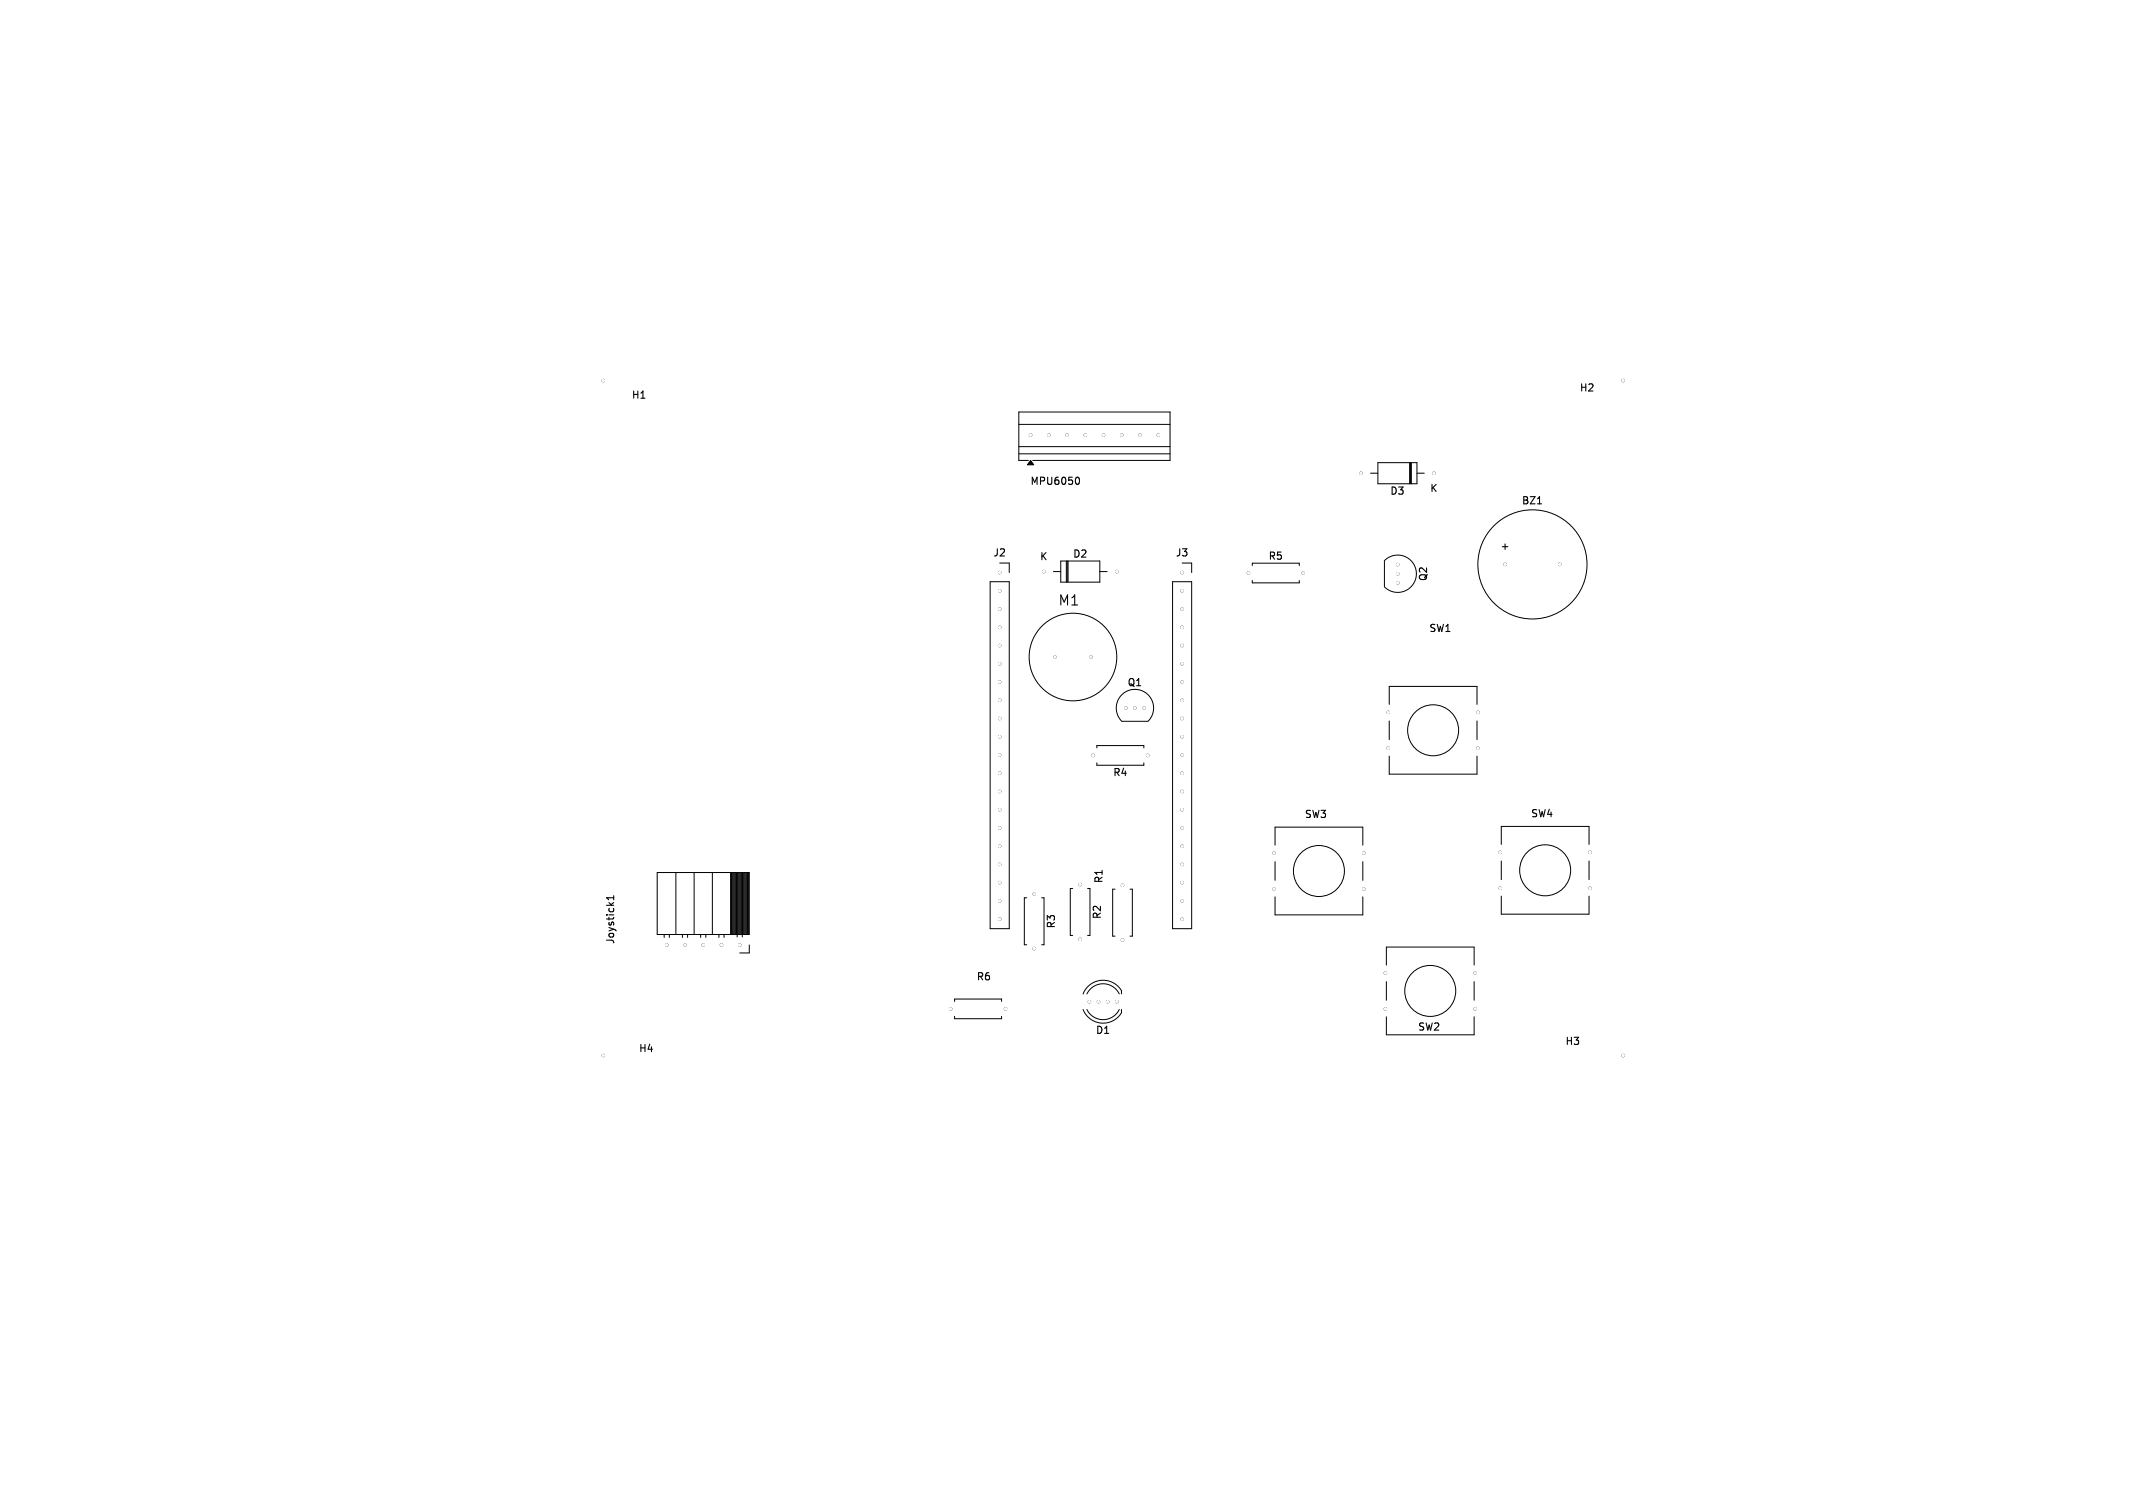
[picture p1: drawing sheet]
<svg xmlns="http://www.w3.org/2000/svg" width="297mm" height="210mm" viewBox="0 0 297 210" stroke-linecap="round" stroke-linejoin="round" font-family="sans-serif">
<defs><g id="words">
<text font-size="1.9" x="147.3" y="84.5">M1</text>
<g font-size="1.4">
<text x="87.9" y="55.7">H1</text>
<text x="219.9" y="54.7">H2</text>
<text x="143.4" y="67.7">MPU6050</text>
<text x="193.5" y="69.1">D3</text>
<text x="199" y="68.7">K</text>
<text x="211.8" y="70.4">BZ1</text>
<text x="138.2" y="77.7">J2</text>
<text x="149.3" y="77.9">D2</text>
<text x="163.6" y="77.7">J3</text>
<text x="208.8" y="76.8">+</text>
<text x="144.7" y="78.2">K</text>
<text x="176.5" y="78.2">R5</text>
<text x="198.9" y="81" transform="rotate(-90 198.9 81)">Q2</text>
<text x="198.9" y="88.2">SW1</text>
<text x="156.9" y="95.8">Q1</text>
<text x="154.9" y="108.3">R4</text>
<text x="181.6" y="114.1">SW3</text>
<text x="213.1" y="114">SW4</text>
<text x="153.7" y="123.1" transform="rotate(-90 153.7 123.1)">R1</text>
<text x="85.7" y="131.6" transform="rotate(-90 85.7 131.6)">Joystick1</text>
<text x="147.1" y="129.4" transform="rotate(-90 147.1 129.4)">R3</text>
<text x="153.5" y="128.1" transform="rotate(-90 153.5 128.1)">R2</text>
<text x="135.9" y="136.7">R6</text>
<text x="197.4" y="143.7">SW2</text>
<text x="88.9" y="146.7">H4</text>
<text x="152.5" y="144.2">D1</text>
<text x="217.9" y="145.7">H3</text>
</g>
</g></defs>
<path d="M150 66.5a.53 .53 0 0 1 .3 .5 .53 .53 0 0 1-.3 .5M214.1 70.2h.6M85.5 124.7v.6M85.5 125h-1l.2 .3" fill="none" stroke="#000" stroke-width=".15"/>
<g fill="none" stroke="#000" stroke-width=".14">
<path d="M141.9 59.1h21M139.2 78.4h1.3v1.3M141.9 62.2h21M141.9 63.2h21M143.2 64.1h-1.3v-6.7h21v6.7h-19.1M146.7 79.6h1M147.7 78.1h5.4v3h-5.4zM148.5 78.1v3M148.6 78.1v3M148.7 78.1v3M153.1 79.6h1.1M164.6 78.4h1.3v1.3"/>
<path d="M174.4 78.8v-.4h6.5v.4M190.8 65.9h1.1M191.9 64.4h5.4v3h-5.4zM192.8 78.1v3.6M192.8 78.1a2.6 2.6 0 0 1 3.7 0 2.6 2.6 0 0 1 0 3.6 2.6 2.6 0 0 1-3.7 0M196.3 64.4v3M196.4 64.4v3M196.5 64.4v3M197.3 65.9h1M137.9 81h2.6v48.3h-2.6zM163.3 81h2.6v48.3h-2.6zM174.4 80.8v.4h6.5v-.4"/>
<path d="M193.4 98.1v-2.5h12.3v2.5M152.7 104.2v-.4h6.6v.4M152.7 106.2v.4h6.6v-.4M156.2 100.4a2.6 2.6 0 0 1 0-3.6 2.6 2.6 0 0 1 3.7 0 2.6 2.6 0 0 1 0 3.6M156.2 100.5h3.6M177.5 117.7v-2.5h12.3v2.5M193.4 100.4v2.6M193.4 105.3v2.5h12.3v-2.5M205.7 100.4v2.6M209 117.6v-2.5h12.3v2.5M209 119.9v2.6M221.3 119.9v2.6"/>
<path d="M91.5 121.5h12.8v8.6h-12.8zM92.5 130.1v.5M93.2 130.1v.5M94.1 121.5v8.6M95 130.1v.5M95.7 130.1v.5M96.6 121.5v8.6M97.6 130.1v.5M98.3 130.1v.5M99.2 121.5v8.6M100.1 130.1v.5M100.8 130.1v.5"/>
<path d="M101.7 121.5v8.6M101.8 121.5v8.6M102 121.5v8.6M102.1 121.5v8.6M102.2 121.5v8.6M102.3 121.5v8.6M102.4 121.5v8.6M102.6 121.5v8.6M102.6 130.1v.4M102.7 121.5v8.6M102.8 121.5v8.6M102.9 121.5v8.6"/>
<path d="M103 121.5v8.6M103.1 121.5v8.6M103.3 121.5v8.6M103.4 130.1v.4M103.4 121.5v8.6M103.5 121.5v8.6M103.6 121.5v8.6M103.7 121.5v8.6M103.9 121.5v8.6M104 121.5v8.6M104.1 121.5v8.6M104.2 121.5v8.6"/>
<path d="M104.3 131.6v1.1h-1.3M132.9 139.5v-.4h6.6v.4M143 125h-.4v6.6h.4M145 125h.4v6.6h-.4M149.4 123.7h-.4v6.6h.4M150.8 138.4a2.99 2.99 0 0 1 2.5-1.9 2.99 2.99 0 0 1 2.9 1.5v.4M151.3 138.4a2.5 2.5 0 0 1 2.3-1.4 2.5 2.5 0 0 1 2.2 1.4M151.4 123.7h.4v6.6h-.4M155.3 123.8h-.4v6.6h.4M157.3 123.8h.4v6.6h-.4M177.5 120v2.6M177.5 124.9v2.5h12.3v-2.5"/>
<path d="M189.8 120v2.6M193 134.4v-2.5h12.3v2.5M193 136.7v2.6M205.3 136.7v2.6M209 124.8v2.5h12.3v-2.5M132.9 141.5v.4h6.6v-.4M151.3 140.6a2.5 2.5 0 0 0 2.3 1.4 2.5 2.5 0 0 0 2.2-1.4M156.2 140.6a1.18 1.18 0 0 1-.6 1.2 2.99 2.99 0 0 1-4.8-1.2M193 141.6v2.5h12.3v-2.5"/>
<circle cx="213.4" cy="78.6" r="7.6"/>
<circle cx="149.4" cy="91.5" r="6.1"/>
<circle cx="199.6" cy="101.7" r="3.5"/>
<circle cx="183.6" cy="121.3" r="3.5"/>
<circle cx="199.1" cy="138" r="3.5"/>
<circle cx="215.1" cy="121.2" r="3.5"/>
</g>
<g fill="#000" stroke="#000" stroke-width=".14">
<path d="M143.5 64.1l.4 .6h-.8z"/>
<circle cx="84" cy="53" r=".18"/>
<circle cx="226" cy="53" r=".18"/>
<circle cx="139.2" cy="79.7" r=".17"/>
<circle cx="143.5" cy="60.6" r=".17"/>
<circle cx="145.3" cy="79.6" r=".17"/>
<circle cx="146" cy="60.6" r=".17"/>
<circle cx="148.6" cy="60.6" r=".17"/>
<circle cx="151.1" cy="60.6" r=".17"/>
<circle cx="153.7" cy="60.6" r=".17"/>
<circle cx="155.5" cy="79.6" r=".17"/>
<circle cx="156.2" cy="60.6" r=".17"/>
<circle cx="158.7" cy="60.6" r=".17"/>
<circle cx="161.3" cy="60.6" r=".17"/>
<circle cx="164.6" cy="79.7" r=".17"/>
<circle cx="173.8" cy="79.8" r=".17"/>
<circle cx="181.4" cy="79.8" r=".17"/>
<circle cx="189.5" cy="65.9" r=".17"/>
<circle cx="194.6" cy="78.6" r=".18"/>
<circle cx="194.6" cy="79.9" r=".18"/>
<circle cx="199.7" cy="65.9" r=".17"/>
<circle cx="209.6" cy="78.6" r=".17"/>
<circle cx="217.2" cy="78.6" r=".18"/>
<circle cx="139.2" cy="97.5" r=".17"/>
<circle cx="139.2" cy="84.8" r=".17"/>
<circle cx="139.2" cy="92.4" r=".17"/>
<circle cx="139.2" cy="82.3" r=".17"/>
<circle cx="139.2" cy="95" r=".17"/>
<circle cx="139.2" cy="89.9" r=".17"/>
<circle cx="139.2" cy="87.4" r=".17"/>
<circle cx="146.9" cy="91.5" r=".18"/>
<circle cx="151.9" cy="91.5" r=".17"/>
<circle cx="156.8" cy="98.6" r=".18"/>
<circle cx="158" cy="98.6" r=".18"/>
<circle cx="159.3" cy="98.6" r=".18"/>
<circle cx="164.6" cy="87.4" r=".17"/>
<circle cx="164.6" cy="82.3" r=".17"/>
<circle cx="164.6" cy="89.9" r=".17"/>
<circle cx="164.6" cy="92.4" r=".17"/>
<circle cx="164.6" cy="95" r=".17"/>
<circle cx="164.6" cy="97.5" r=".17"/>
<circle cx="164.6" cy="84.8" r=".17"/>
<circle cx="193.3" cy="99.2" r=".17"/>
<circle cx="194.6" cy="81.2" r=".18"/>
<circle cx="205.8" cy="99.2" r=".17"/>
<circle cx="139.2" cy="107.7" r=".17"/>
<circle cx="139.2" cy="112.8" r=".17"/>
<circle cx="139.2" cy="115.3" r=".17"/>
<circle cx="139.2" cy="102.6" r=".17"/>
<circle cx="139.2" cy="117.8" r=".17"/>
<circle cx="139.2" cy="105.1" r=".17"/>
<circle cx="139.2" cy="110.2" r=".17"/>
<circle cx="139.2" cy="100.1" r=".17"/>
<circle cx="152.2" cy="105.2" r=".17"/>
<circle cx="159.8" cy="105.2" r=".17"/>
<circle cx="164.6" cy="112.8" r=".17"/>
<circle cx="164.6" cy="115.3" r=".17"/>
<circle cx="164.6" cy="100.1" r=".17"/>
<circle cx="164.6" cy="110.2" r=".17"/>
<circle cx="164.6" cy="102.6" r=".17"/>
<circle cx="164.6" cy="105.1" r=".17"/>
<circle cx="164.6" cy="107.7" r=".17"/>
<circle cx="164.6" cy="117.8" r=".17"/>
<circle cx="177.4" cy="118.8" r=".17"/>
<circle cx="189.9" cy="118.8" r=".17"/>
<circle cx="193.3" cy="104.2" r=".17"/>
<circle cx="205.8" cy="104.2" r=".17"/>
<circle cx="208.9" cy="118.7" r=".17"/>
<circle cx="221.4" cy="118.7" r=".17"/>
<circle cx="92.8" cy="131.6" r=".17"/>
<circle cx="95.4" cy="131.6" r=".17"/>
<circle cx="97.9" cy="131.6" r=".17"/>
<circle cx="100.5" cy="131.6" r=".17"/>
<circle cx="103" cy="131.6" r=".17"/>
<circle cx="139.2" cy="128" r=".17"/>
<circle cx="139.2" cy="125.5" r=".17"/>
<circle cx="139.2" cy="122.9" r=".17"/>
<circle cx="139.2" cy="120.4" r=".17"/>
<circle cx="144" cy="132.1" r=".17"/>
<circle cx="144" cy="124.5" r=".17"/>
<circle cx="150.4" cy="123.2" r=".17"/>
<circle cx="150.4" cy="130.8" r=".17"/>
<circle cx="151.7" cy="139.5" r=".17"/>
<circle cx="153" cy="139.5" r=".17"/>
<circle cx="154.2" cy="139.5" r=".17"/>
<circle cx="155.5" cy="139.5" r=".17"/>
<circle cx="156.3" cy="123.3" r=".17"/>
<circle cx="156.3" cy="130.9" r=".17"/>
<circle cx="164.6" cy="128" r=".17"/>
<circle cx="164.6" cy="120.4" r=".17"/>
<circle cx="164.6" cy="122.9" r=".17"/>
<circle cx="164.6" cy="125.5" r=".17"/>
<circle cx="177.4" cy="123.8" r=".17"/>
<circle cx="189.9" cy="123.8" r=".17"/>
<circle cx="192.9" cy="135.5" r=".17"/>
<circle cx="205.4" cy="135.5" r=".18"/>
<circle cx="208.9" cy="123.7" r=".17"/>
<circle cx="221.4" cy="123.7" r=".17"/>
<circle cx="84" cy="147" r=".17"/>
<circle cx="132.4" cy="140.5" r=".17"/>
<circle cx="140" cy="140.5" r=".17"/>
<circle cx="192.9" cy="140.5" r=".17"/>
<circle cx="205.4" cy="140.5" r=".18"/>
<circle cx="226" cy="147" r=".17"/>
</g>
<g fill="#fff" stroke="#fff" stroke-width=".14">
<circle cx="205.4" cy="135.5" r=".18"/>
<circle cx="205.4" cy="140.5" r=".18"/>
<circle cx="192.9" cy="140.5" r=".17"/>
<circle cx="192.9" cy="135.5" r=".17"/>
<circle cx="150.4" cy="123.2" r=".17"/>
<circle cx="150.4" cy="130.8" r=".17"/>
<circle cx="156.3" cy="123.3" r=".17"/>
<circle cx="156.3" cy="130.9" r=".17"/>
<circle cx="173.8" cy="79.8" r=".17"/>
<circle cx="181.4" cy="79.8" r=".17"/>
<circle cx="155.5" cy="139.5" r=".17"/>
<circle cx="154.2" cy="139.5" r=".17"/>
<circle cx="153" cy="139.5" r=".17"/>
<circle cx="151.7" cy="139.5" r=".17"/>
<circle cx="159.8" cy="105.2" r=".17"/>
<circle cx="152.2" cy="105.2" r=".17"/>
<circle cx="143.5" cy="60.6" r=".17"/>
<circle cx="146" cy="60.6" r=".17"/>
<circle cx="148.6" cy="60.6" r=".17"/>
<circle cx="151.1" cy="60.6" r=".17"/>
<circle cx="153.7" cy="60.6" r=".17"/>
<circle cx="156.2" cy="60.6" r=".17"/>
<circle cx="158.7" cy="60.6" r=".17"/>
<circle cx="161.3" cy="60.6" r=".17"/>
<circle cx="209.6" cy="78.6" r=".17"/>
<circle cx="217.2" cy="78.6" r=".18"/>
<circle cx="132.4" cy="140.5" r=".17"/>
<circle cx="140" cy="140.5" r=".17"/>
<circle cx="84" cy="147" r=".17"/>
<circle cx="226" cy="147" r=".17"/>
<circle cx="194.6" cy="78.6" r=".18"/>
<circle cx="194.6" cy="79.9" r=".18"/>
<circle cx="194.6" cy="81.2" r=".18"/>
<circle cx="139.2" cy="79.7" r=".17"/>
<circle cx="139.2" cy="82.3" r=".17"/>
<circle cx="139.2" cy="84.8" r=".17"/>
<circle cx="139.2" cy="87.4" r=".17"/>
<circle cx="139.2" cy="89.9" r=".17"/>
<circle cx="139.2" cy="92.4" r=".17"/>
<circle cx="139.2" cy="95" r=".17"/>
<circle cx="139.2" cy="97.5" r=".17"/>
<circle cx="139.2" cy="100.1" r=".17"/>
<circle cx="139.2" cy="102.6" r=".17"/>
<circle cx="139.2" cy="105.1" r=".17"/>
<circle cx="139.2" cy="107.7" r=".17"/>
<circle cx="139.2" cy="110.2" r=".17"/>
<circle cx="139.2" cy="112.8" r=".17"/>
<circle cx="139.2" cy="115.3" r=".17"/>
<circle cx="139.2" cy="117.8" r=".17"/>
<circle cx="139.2" cy="120.4" r=".17"/>
<circle cx="139.2" cy="122.9" r=".17"/>
<circle cx="139.2" cy="125.5" r=".17"/>
<circle cx="139.2" cy="128" r=".17"/>
<circle cx="226" cy="53" r=".18"/>
<circle cx="156.8" cy="98.6" r=".18"/>
<circle cx="158" cy="98.6" r=".18"/>
<circle cx="159.3" cy="98.6" r=".18"/>
<circle cx="144" cy="124.5" r=".17"/>
<circle cx="144" cy="132.1" r=".17"/>
<circle cx="221.4" cy="118.7" r=".17"/>
<circle cx="208.9" cy="118.7" r=".17"/>
<circle cx="208.9" cy="123.7" r=".17"/>
<circle cx="221.4" cy="123.7" r=".17"/>
<circle cx="146.9" cy="91.5" r=".18"/>
<circle cx="151.9" cy="91.5" r=".17"/>
<circle cx="103" cy="131.6" r=".17"/>
<circle cx="100.5" cy="131.6" r=".17"/>
<circle cx="97.9" cy="131.6" r=".17"/>
<circle cx="95.4" cy="131.6" r=".17"/>
<circle cx="92.8" cy="131.6" r=".17"/>
<circle cx="84" cy="53" r=".18"/>
<circle cx="164.6" cy="79.7" r=".17"/>
<circle cx="164.6" cy="82.3" r=".17"/>
<circle cx="164.6" cy="84.8" r=".17"/>
<circle cx="164.6" cy="87.4" r=".17"/>
<circle cx="164.6" cy="89.9" r=".17"/>
<circle cx="164.6" cy="92.4" r=".17"/>
<circle cx="164.6" cy="95" r=".17"/>
<circle cx="164.6" cy="97.5" r=".17"/>
<circle cx="164.6" cy="100.1" r=".17"/>
<circle cx="164.6" cy="102.6" r=".17"/>
<circle cx="164.6" cy="105.1" r=".17"/>
<circle cx="164.6" cy="107.7" r=".17"/>
<circle cx="164.6" cy="110.2" r=".17"/>
<circle cx="164.6" cy="112.8" r=".17"/>
<circle cx="164.6" cy="115.3" r=".17"/>
<circle cx="164.6" cy="117.8" r=".17"/>
<circle cx="164.6" cy="120.4" r=".17"/>
<circle cx="164.6" cy="122.9" r=".17"/>
<circle cx="164.6" cy="125.5" r=".17"/>
<circle cx="164.6" cy="128" r=".17"/>
<circle cx="205.8" cy="99.2" r=".17"/>
<circle cx="193.3" cy="99.2" r=".17"/>
<circle cx="193.3" cy="104.2" r=".17"/>
<circle cx="205.8" cy="104.2" r=".17"/>
<circle cx="189.9" cy="118.8" r=".17"/>
<circle cx="177.4" cy="118.8" r=".17"/>
<circle cx="177.4" cy="123.8" r=".17"/>
<circle cx="189.9" cy="123.8" r=".17"/>
<circle cx="199.7" cy="65.9" r=".17"/>
<circle cx="189.5" cy="65.9" r=".17"/>
<circle cx="145.3" cy="79.6" r=".17"/>
<circle cx="155.5" cy="79.6" r=".17"/>
</g>
<use href="#words"/>
</svg>
